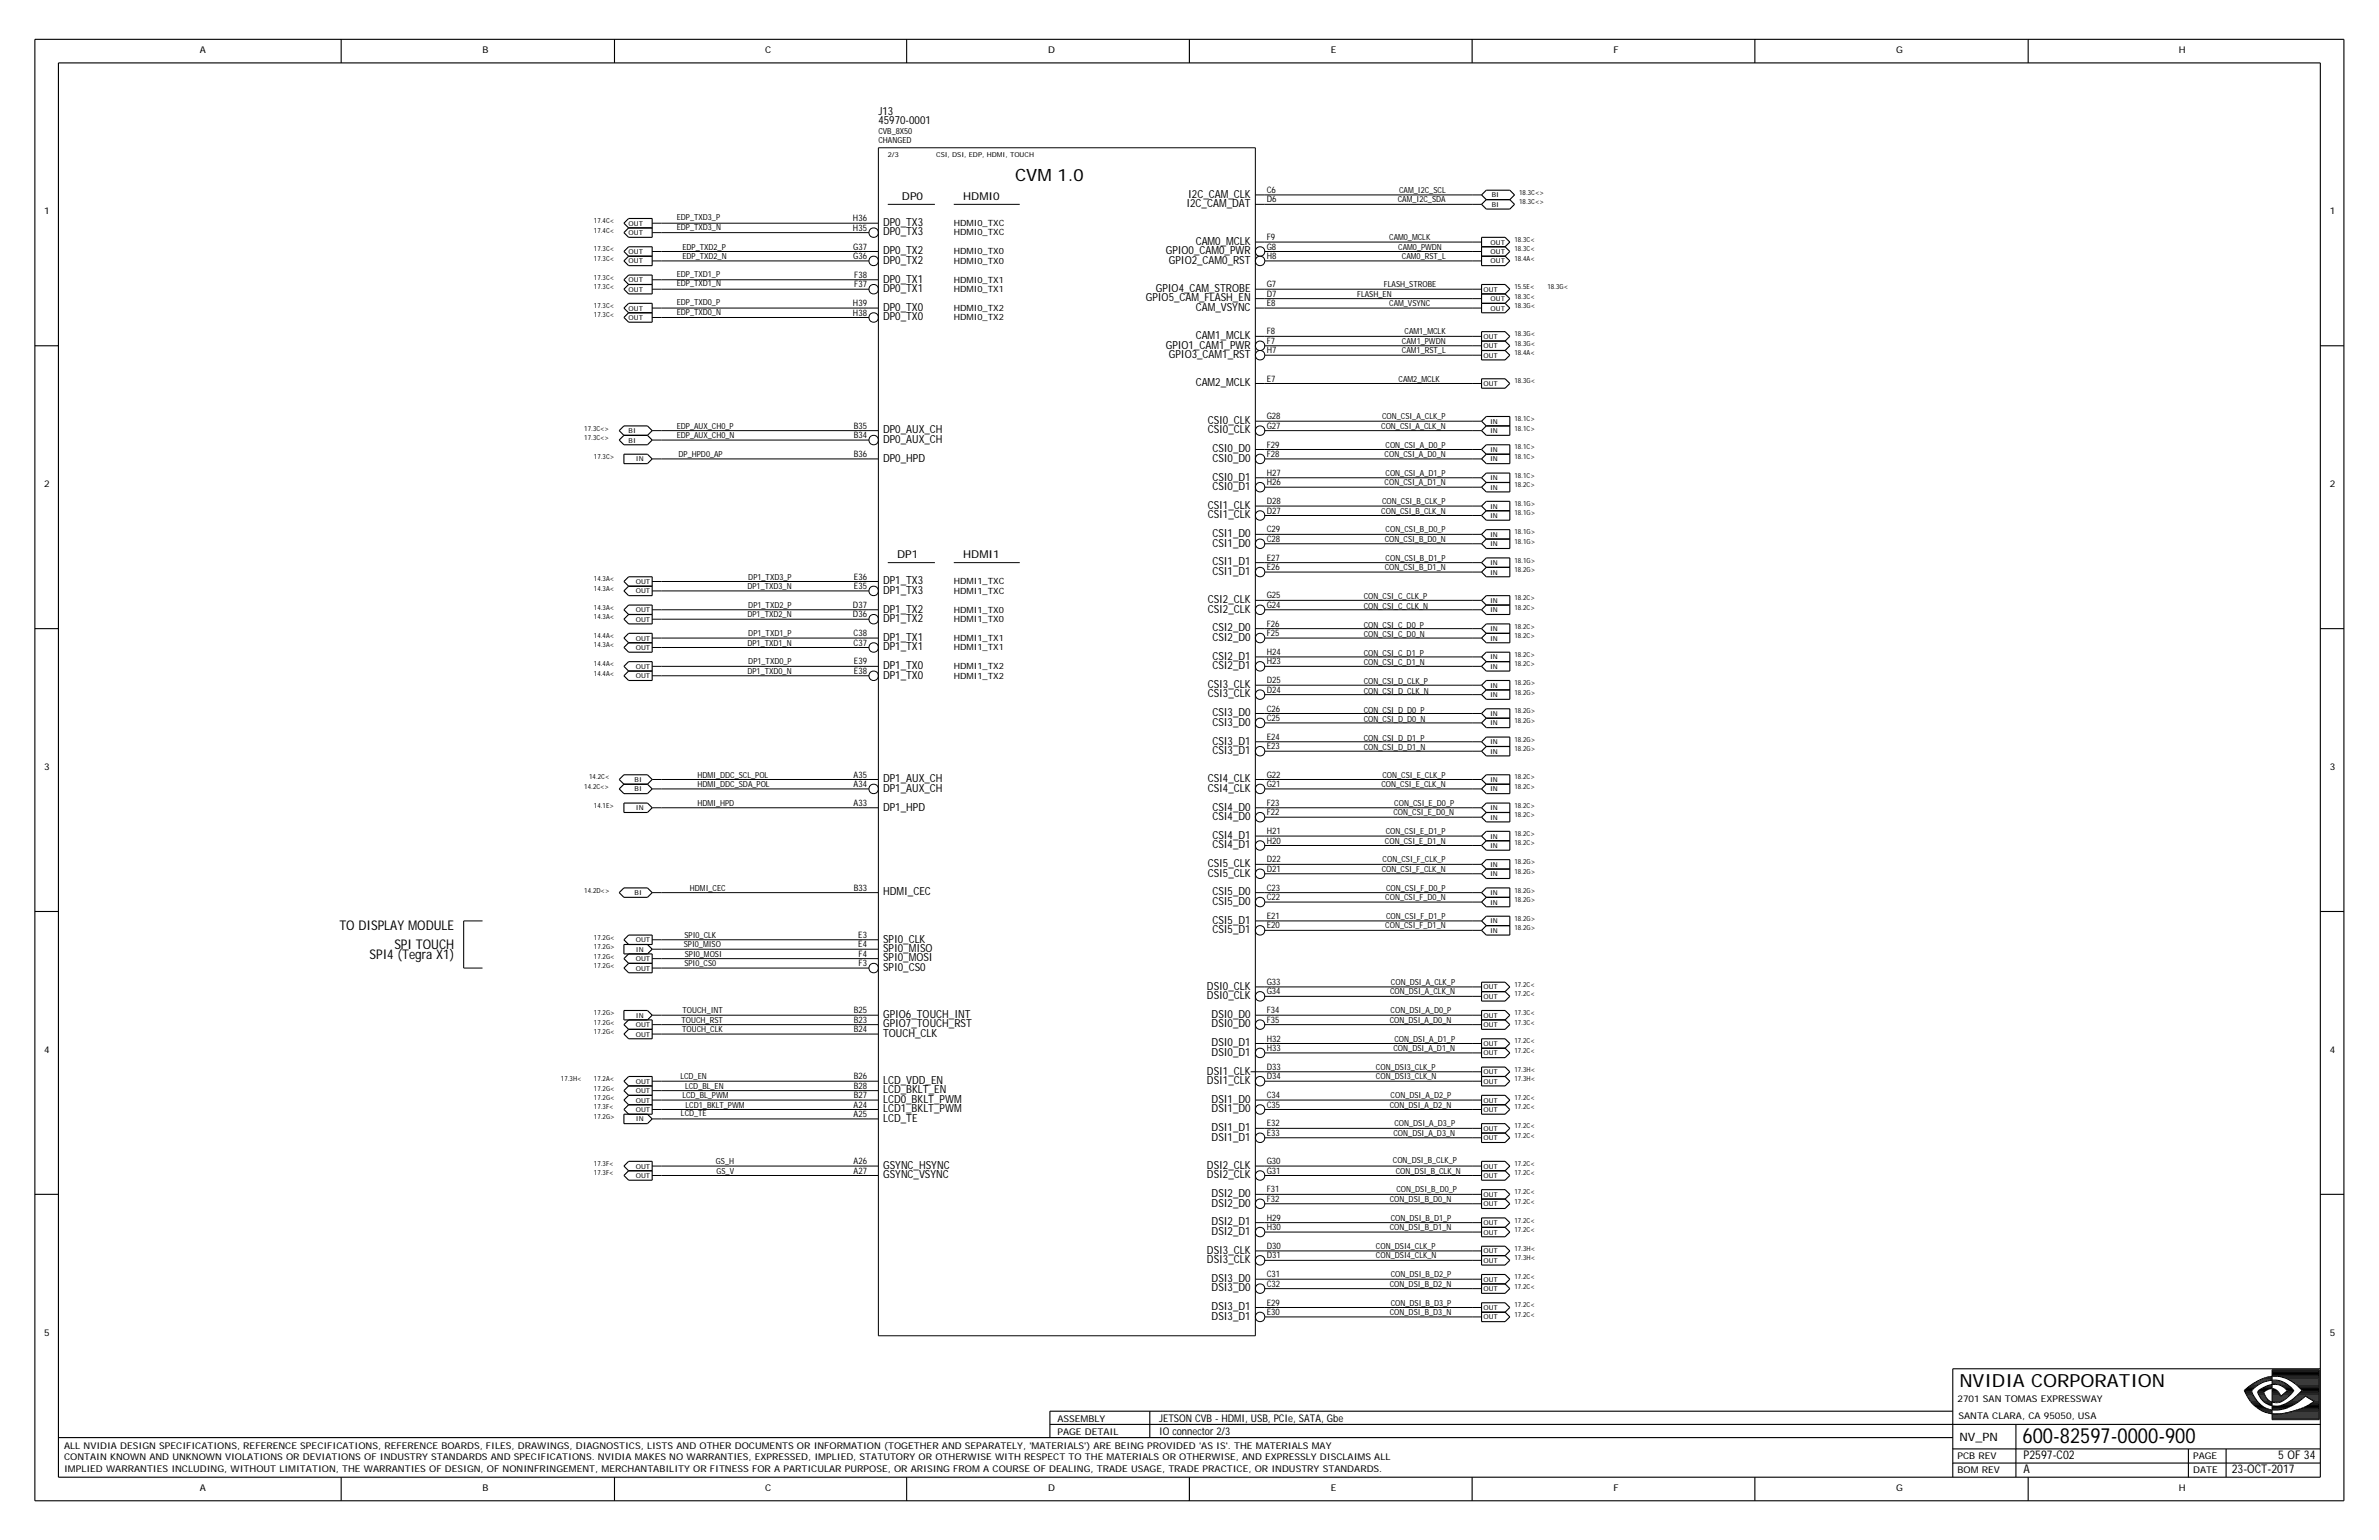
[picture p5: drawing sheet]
<svg xmlns="http://www.w3.org/2000/svg" width="432mm" height="279mm" viewBox="0 0 432 279" stroke-linecap="round" stroke-linejoin="round" font-family="sans-serif">
<defs><g id="words">
<text font-size="3.8" x="367.1" y="261.8">600-82597-0000-900</text>
<text font-size="3.3" x="355.6" y="251.6">NVIDIA CORPORATION</text>
<text font-size="3.1" x="184.2" y="32.8">CVM 1.0</text>
<g font-size="2.4">
<text x="61.6" y="168.8">TO DISPLAY MODULE</text>
<text x="67.1" y="173.9">SPI4 (Tegra X1)</text>
<text x="71.6" y="172.2">SPI TOUCH</text>
</g>
<g font-size="2.2">
<text x="367.3" y="267.3">A</text>
<text x="367.3" y="264.8">P2597-C02</text>
<text x="405.1" y="267.3">23-OCT-2017</text>
<text x="413.5" y="264.8">5 OF 34</text>
</g>
<text font-size="2.1" x="355.6" y="261.5">NV_PN</text>
<g font-size="2">
<text x="159.4" y="22.5">45970-0001</text>
<text x="159.4" y="20.8">J13</text>
<text x="215.7" y="35.9">I2C_CAM_CLK</text>
<text x="160.3" y="41">DP0_TX3</text>
<text x="163.7" y="36.2">DP0</text>
<text x="174.8" y="36.2">HDMI0</text>
<text x="215.4" y="37.6">I2C_CAM_DAT</text>
<text x="160.3" y="42.7">DP0_TX3</text>
<text x="160.3" y="47.9">DP0_TX2</text>
<text x="160.3" y="46.1">DP0_TX2</text>
<text x="211.6" y="46.1">GPIO0_CAM0_PWR</text>
<text x="212.2" y="47.9">GPIO2_CAM0_RST</text>
<text x="217" y="44.4">CAM0_MCLK</text>
<text x="160.3" y="53">DP0_TX1</text>
<text x="160.3" y="51.3">DP0_TX1</text>
<text x="209.8" y="53">GPIO4_CAM_STROBE</text>
<text x="160.3" y="58.1">DP0_TX0</text>
<text x="160.3" y="56.4">DP0_TX0</text>
<text x="208" y="54.7">GPIO5_CAM_FLASH_EN</text>
<text x="217" y="56.4">CAM_VSYNC</text>
<text x="211.6" y="63.2">GPIO1_CAM1_PWR</text>
<text x="212.2" y="65">GPIO3_CAM1_RST</text>
<text x="217" y="61.5">CAM1_MCLK</text>
<text x="217" y="70.1">CAM2_MCLK</text>
<text x="219.2" y="76.9">CSI0_CLK</text>
<text x="160.3" y="83.8">DP0_HPD</text>
<text x="160.3" y="80.4">DP0_AUX_CH</text>
<text x="160.3" y="78.6">DP0_AUX_CH</text>
<text x="219.2" y="78.6">CSI0_CLK</text>
<text x="220" y="83.8">CSI0_D0</text>
<text x="220" y="82.1">CSI0_D0</text>
<text x="220" y="88.9">CSI0_D1</text>
<text x="220" y="87.2">CSI0_D1</text>
<text x="219.2" y="94">CSI1_CLK</text>
<text x="219.2" y="92.3">CSI1_CLK</text>
<text x="162.9" y="101.2">DP1</text>
<text x="174.8" y="101.2">HDMI1</text>
<text x="220" y="99.2">CSI1_D0</text>
<text x="220" y="97.5">CSI1_D0</text>
<text x="160.3" y="107.7">DP1_TX3</text>
<text x="160.3" y="106">DP1_TX3</text>
<text x="220" y="104.3">CSI1_D1</text>
<text x="220" y="102.6">CSI1_D1</text>
<text x="160.3" y="112.9">DP1_TX2</text>
<text x="160.3" y="111.1">DP1_TX2</text>
<text x="219.2" y="111.1">CSI2_CLK</text>
<text x="219.2" y="109.4">CSI2_CLK</text>
<text x="160.3" y="116.3">DP1_TX1</text>
<text x="160.3" y="118">DP1_TX1</text>
<text x="220" y="119.7">CSI2_D1</text>
<text x="220" y="116.3">CSI2_D0</text>
<text x="220" y="114.6">CSI2_D0</text>
<text x="160.3" y="123.1">DP1_TX0</text>
<text x="160.3" y="121.4">DP1_TX0</text>
<text x="219.2" y="124.8">CSI3_CLK</text>
<text x="220" y="121.4">CSI2_D1</text>
<text x="219.2" y="126.5">CSI3_CLK</text>
<text x="220" y="131.7">CSI3_D0</text>
<text x="220" y="130">CSI3_D0</text>
<text x="220" y="136.8">CSI3_D1</text>
<text x="220" y="135.1">CSI3_D1</text>
<text x="160.3" y="143.6">DP1_AUX_CH</text>
<text x="160.3" y="141.9">DP1_AUX_CH</text>
<text x="219.2" y="143.6">CSI4_CLK</text>
<text x="219.2" y="141.9">CSI4_CLK</text>
<text x="160.3" y="147.1">DP1_HPD</text>
<text x="220" y="148.8">CSI4_D0</text>
<text x="220" y="147.1">CSI4_D0</text>
<text x="220" y="153.9">CSI4_D1</text>
<text x="220" y="152.2">CSI4_D1</text>
<text x="219.2" y="159">CSI5_CLK</text>
<text x="219.2" y="157.3">CSI5_CLK</text>
<text x="160.3" y="162.5">HDMI_CEC</text>
<text x="220" y="167.6">CSI5_D1</text>
<text x="220" y="164.2">CSI5_D0</text>
<text x="220" y="162.5">CSI5_D0</text>
<text x="160.3" y="172.7">SPI0_MISO</text>
<text x="160.3" y="171">SPI0_CLK</text>
<text x="220" y="169.3">CSI5_D1</text>
<text x="160.3" y="174.4">SPI0_MOSI</text>
<text x="160.3" y="176.1">SPI0_CS0</text>
<text x="219.1" y="179.6">DSI0_CLK</text>
<text x="160.3" y="184.7">GPIO6_TOUCH_INT</text>
<text x="219.1" y="181.3">DSI0_CLK</text>
<text x="219.9" y="184.7">DSI0_D0</text>
<text x="160.3" y="188.1">TOUCH_CLK</text>
<text x="160.3" y="186.4">GPIO7_TOUCH_RST</text>
<text x="219.9" y="191.5">DSI0_D1</text>
<text x="219.9" y="189.8">DSI0_D1</text>
<text x="219.9" y="186.4">DSI0_D0</text>
<text x="160.3" y="196.7">LCD_VDD_EN</text>
<text x="219.1" y="196.7">DSI1_CLK</text>
<text x="219.1" y="195">DSI1_CLK</text>
<text x="160.3" y="201.8">LCD1_BKLT_PWM</text>
<text x="160.3" y="200.1">LCD0_BKLT_PWM</text>
<text x="160.3" y="203.5">LCD_TE</text>
<text x="160.3" y="198.4">LCD_BKLT_EN</text>
<text x="219.9" y="201.8">DSI1_D0</text>
<text x="219.9" y="200.1">DSI1_D0</text>
<text x="219.9" y="206.9">DSI1_D1</text>
<text x="219.9" y="205.2">DSI1_D1</text>
<text x="160.3" y="213.8">GSYNC_VSYNC</text>
<text x="160.3" y="212.1">GSYNC_HSYNC</text>
<text x="219.1" y="213.8">DSI2_CLK</text>
<text x="219.1" y="212.1">DSI2_CLK</text>
<text x="219.9" y="218.9">DSI2_D0</text>
<text x="219.9" y="217.2">DSI2_D0</text>
<text x="219.1" y="227.5">DSI3_CLK</text>
<text x="219.9" y="224">DSI2_D1</text>
<text x="219.9" y="222.3">DSI2_D1</text>
<text x="219.1" y="229.2">DSI3_CLK</text>
<text x="219.9" y="232.6">DSI3_D0</text>
<text x="219.9" y="239.4">DSI3_D1</text>
<text x="219.9" y="237.7">DSI3_D1</text>
<text x="219.9" y="234.3">DSI3_D0</text>
</g>
<g font-size="1.9">
<text x="210.4" y="257.9">JETSON CVB - HDMI, USB, PCIe, SATA, Gbe</text>
<text x="210.4" y="260.3">IO connector 2/3</text>
</g>
<g font-size="1.7">
<text x="36.3" y="9.7">A</text>
<text x="87.6" y="9.7">B</text>
<text x="138.9" y="9.7">C</text>
<text x="190.2" y="9.7">D</text>
<text x="241.5" y="9.7">E</text>
<text x="292.9" y="9.7">F</text>
<text x="344.2" y="9.7">G</text>
<text x="395.5" y="9.7">H</text>
<text x="8" y="38.8">1</text>
<text x="422.9" y="38.8">1</text>
<text x="8" y="88.4">2</text>
<text x="422.9" y="88.4">2</text>
<text x="8" y="139.7">3</text>
<text x="422.9" y="139.7">3</text>
<text x="8" y="191">4</text>
<text x="422.9" y="191">4</text>
<text x="8" y="242.3">5</text>
<text x="422.9" y="242.3">5</text>
<text x="191.9" y="257.9">ASSEMBLY</text>
<text x="355.3" y="254.3">2701 SAN TOMAS EXPRESSWAY</text>
<text x="355.5" y="257.4">SANTA CLARA, CA 95050, USA</text>
<text x="11.6" y="262.9">ALL NVIDIA DESIGN SPECIFICATIONS, REFERENCE SPECIFICATIONS, REFERENCE BOARDS, FILES, DRAWINGS, DIAGNOSTICS, LISTS AND OTHER DOCUMENTS OR INFORMATION (TOGETHER AND SEPARATELY, 'MATERIALS') ARE BEING PROVIDED 'AS IS'. THE MATERIALS MAY</text>
<text x="191.9" y="260.3">PAGE DETAIL</text>
<text x="11.6" y="264.9">CONTAIN KNOWN AND UNKNOWN VIOLATIONS OR DEVIATIONS OF INDUSTRY STANDARDS AND SPECIFICATIONS. NVIDIA MAKES NO WARRANTIES, EXPRESSED, IMPLIED, STATUTORY OR OTHERWISE WITH RESPECT TO THE MATERIALS OR OTHERWISE, AND EXPRESSLY DISCLAIMS ALL</text>
<text x="11.6" y="267.2">IMPLIED WARRANTIES INCLUDING, WITHOUT LIMITATION, THE WARRANTIES OF DESIGN, OF NONINFRINGEMENT, MERCHANTABILITY OR FITNESS FOR A PARTICULAR PURPOSE, OR ARISING FROM A COURSE OF DEALING, TRADE USAGE, TRADE PRACTICE, OR INDUSTRY STANDARDS.</text>
<text x="355.3" y="267.3">BOM REV</text>
<text x="355.3" y="264.8">PCB REV</text>
<text x="398.1" y="264.8">PAGE</text>
<text x="398.1" y="267.3">DATE</text>
<text x="36.3" y="270.6">A</text>
<text x="87.6" y="270.6">B</text>
<text x="138.9" y="270.6">C</text>
<text x="190.2" y="270.6">D</text>
<text x="241.5" y="270.6">E</text>
<text x="292.9" y="270.6">F</text>
<text x="344.2" y="270.6">G</text>
<text x="395.5" y="270.6">H</text>
</g>
<g font-size="1.6">
<text x="229.9" y="35">C6</text>
<text x="154.8" y="41.9">H35</text>
<text x="154.8" y="40.2">H36</text>
<text x="173.1" y="41">HDMI0_TXC</text>
<text x="229.9" y="36.7">D6</text>
<text x="154.8" y="47">G36</text>
<text x="154.8" y="45.3">G37</text>
<text x="173.1" y="46.1">HDMI0_TX0</text>
<text x="173.1" y="42.7">HDMI0_TXC</text>
<text x="173.1" y="47.9">HDMI0_TX0</text>
<text x="229.9" y="47">H8</text>
<text x="229.9" y="45.3">G8</text>
<text x="229.9" y="43.6">F9</text>
<text x="155" y="52.1">F37</text>
<text x="155" y="50.4">F38</text>
<text x="173.1" y="51.3">HDMI0_TX1</text>
<text x="173.1" y="53">HDMI0_TX1</text>
<text x="229.9" y="53.8">D7</text>
<text x="229.9" y="52.1">G7</text>
<text x="154.8" y="57.3">H38</text>
<text x="154.8" y="55.5">H39</text>
<text x="173.1" y="56.4">HDMI0_TX2</text>
<text x="173.1" y="58.1">HDMI0_TX2</text>
<text x="229.9" y="55.5">E8</text>
<text x="229.9" y="64.1">H7</text>
<text x="229.9" y="62.4">F7</text>
<text x="229.9" y="60.7">F8</text>
<text x="229.9" y="69.2">E7</text>
<text x="154.9" y="77.8">B35</text>
<text x="229.9" y="77.8">G27</text>
<text x="229.9" y="76.1">G28</text>
<text x="154.9" y="82.9">B36</text>
<text x="154.9" y="79.5">B34</text>
<text x="229.9" y="82.9">F28</text>
<text x="229.9" y="81.2">F29</text>
<text x="229.9" y="88.1">H26</text>
<text x="229.9" y="86.3">H27</text>
<text x="229.9" y="93.2">D27</text>
<text x="229.9" y="91.5">D28</text>
<text x="229.9" y="101.7">E27</text>
<text x="229.9" y="98.3">C28</text>
<text x="229.9" y="96.6">C29</text>
<text x="155" y="106.9">E35</text>
<text x="155" y="105.2">E36</text>
<text x="173.1" y="106">HDMI1_TXC</text>
<text x="173.1" y="107.7">HDMI1_TXC</text>
<text x="229.9" y="103.4">E26</text>
<text x="154.8" y="112">D36</text>
<text x="154.8" y="110.3">D37</text>
<text x="173.1" y="111.1">HDMI1_TX0</text>
<text x="173.1" y="112.9">HDMI1_TX0</text>
<text x="229.9" y="113.7">F26</text>
<text x="229.9" y="110.3">G24</text>
<text x="229.9" y="108.6">G25</text>
<text x="154.9" y="117.1">C37</text>
<text x="154.9" y="115.4">C38</text>
<text x="173.1" y="116.3">HDMI1_TX1</text>
<text x="173.1" y="118">HDMI1_TX1</text>
<text x="229.9" y="118.8">H24</text>
<text x="229.9" y="115.4">F25</text>
<text x="155" y="122.3">E38</text>
<text x="155" y="120.6">E39</text>
<text x="173.1" y="123.1">HDMI1_TX2</text>
<text x="173.1" y="121.4">HDMI1_TX2</text>
<text x="229.9" y="125.7">D24</text>
<text x="229.9" y="124">D25</text>
<text x="229.9" y="120.6">H23</text>
<text x="229.9" y="130.8">C25</text>
<text x="229.9" y="129.1">C26</text>
<text x="229.9" y="135.9">E23</text>
<text x="229.9" y="134.2">E24</text>
<text x="154.9" y="142.8">A34</text>
<text x="154.9" y="141.1">A35</text>
<text x="229.9" y="142.8">G21</text>
<text x="229.9" y="141.1">G22</text>
<text x="154.9" y="146.2">A33</text>
<text x="229.9" y="147.9">F22</text>
<text x="229.9" y="146.2">F23</text>
<text x="229.9" y="153.1">H20</text>
<text x="229.9" y="151.3">H21</text>
<text x="154.9" y="161.6">B33</text>
<text x="229.9" y="161.6">C23</text>
<text x="229.9" y="158.2">D21</text>
<text x="229.9" y="156.5">D22</text>
<text x="229.9" y="166.7">E21</text>
<text x="229.9" y="163.3">C22</text>
<text x="155.8" y="171.9">E4</text>
<text x="155.8" y="170.2">E3</text>
<text x="155.8" y="173.6">F4</text>
<text x="229.9" y="168.4">E20</text>
<text x="155.8" y="175.3">F3</text>
<text x="229.9" y="178.7">G33</text>
<text x="154.9" y="185.6">B23</text>
<text x="154.9" y="183.8">B25</text>
<text x="229.9" y="185.6">F35</text>
<text x="229.9" y="183.8">F34</text>
<text x="229.9" y="180.4">G34</text>
<text x="154.9" y="187.3">B24</text>
<text x="229.9" y="190.7">H33</text>
<text x="229.9" y="189">H32</text>
<text x="154.9" y="195.8">B26</text>
<text x="154.9" y="197.5">B28</text>
<text x="229.9" y="195.8">D34</text>
<text x="229.9" y="194.1">D33</text>
<text x="154.9" y="202.7">A25</text>
<text x="154.9" y="201">A24</text>
<text x="154.9" y="199.2">B27</text>
<text x="229.9" y="201">C35</text>
<text x="229.9" y="199.2">C34</text>
<text x="229.9" y="206.1">E33</text>
<text x="229.9" y="204.4">E32</text>
<text x="154.9" y="212.9">A27</text>
<text x="154.9" y="211.2">A26</text>
<text x="229.9" y="212.9">G31</text>
<text x="229.9" y="211.2">G30</text>
<text x="229.9" y="221.5">H29</text>
<text x="229.9" y="218.1">F32</text>
<text x="229.9" y="216.3">F31</text>
<text x="229.9" y="226.6">D30</text>
<text x="229.9" y="223.2">H30</text>
<text x="229.9" y="233.5">C32</text>
<text x="229.9" y="231.7">C31</text>
<text x="229.9" y="228.3">D31</text>
<text x="229.9" y="238.6">E30</text>
<text x="229.9" y="236.9">E29</text>
</g>
<g font-size="1.5">
<text x="159.4" y="26">CHANGED</text>
<text x="159.4" y="24.2">CVB_8X50</text>
<text x="254" y="35">CAM_I2C_SCL</text>
<text x="122.8" y="41.7">EDP_TXD3_N</text>
<text x="122.8" y="40">EDP_TXD3_P</text>
<text x="253.7" y="36.7">CAM_I2C_SDA</text>
<text x="123.8" y="47">EDP_TXD2_N</text>
<text x="123.8" y="45.3">EDP_TXD2_P</text>
<text x="252.1" y="43.6">CAM0_MCLK</text>
<text x="253.8" y="45.3">CAM0_PWDN</text>
<text x="254.5" y="47">CAM0_RST_L</text>
<text x="122.8" y="52">EDP_TXD1_N</text>
<text x="122.8" y="50.2">EDP_TXD1_P</text>
<text x="246.3" y="53.8">FLASH_EN</text>
<text x="251.2" y="52.1">FLASH_STROBE</text>
<text x="122.8" y="57.1">EDP_TXD0_N</text>
<text x="122.8" y="55.4">EDP_TXD0_P</text>
<text x="252.1" y="55.5">CAM_VSYNC</text>
<text x="254.5" y="64.1">CAM1_RST_L</text>
<text x="254.5" y="62.4">CAM1_PWDN</text>
<text x="254.9" y="60.7">CAM1_MCLK</text>
<text x="253.9" y="69.2">CAM2_MCLK</text>
<text x="122.8" y="77.8">EDP_AUX_CH0_P</text>
<text x="250.7" y="77.8">CON_CSI_A_CLK_N</text>
<text x="250.9" y="76.1">CON_CSI_A_CLK_P</text>
<text x="122.8" y="79.5">EDP_AUX_CH0_N</text>
<text x="123.2" y="82.9">DP_HPD0_AP</text>
<text x="251.3" y="82.9">CON_CSI_A_D0_N</text>
<text x="251.5" y="81.2">CON_CSI_A_D0_P</text>
<text x="251.3" y="88.1">CON_CSI_A_D1_N</text>
<text x="251.5" y="86.3">CON_CSI_A_D1_P</text>
<text x="250.7" y="93.2">CON_CSI_B_CLK_N</text>
<text x="250.9" y="91.5">CON_CSI_B_CLK_P</text>
<text x="251.3" y="98.3">CON_CSI_B_D0_N</text>
<text x="251.5" y="101.7">CON_CSI_B_D1_P</text>
<text x="251.5" y="96.6">CON_CSI_B_D0_P</text>
<text x="135.7" y="106.9">DP1_TXD3_N</text>
<text x="135.8" y="105.2">DP1_TXD3_P</text>
<text x="251.3" y="103.4">CON_CSI_B_D1_N</text>
<text x="135.7" y="112">DP1_TXD2_N</text>
<text x="135.8" y="110.3">DP1_TXD2_P</text>
<text x="247.5" y="113.9">CON_CSI_C_D0_P</text>
<text x="247.5" y="110.5">CON_CSI_C_CLK_N</text>
<text x="247.5" y="108.7">CON_CSI_C_CLK_P</text>
<text x="135.7" y="117.1">DP1_TXD1_N</text>
<text x="135.8" y="115.4">DP1_TXD1_P</text>
<text x="247.5" y="119">CON_CSI_C_D1_P</text>
<text x="247.5" y="115.6">CON_CSI_C_D0_N</text>
<text x="135.7" y="122.3">DP1_TXD0_N</text>
<text x="135.8" y="120.6">DP1_TXD0_P</text>
<text x="247.5" y="125.9">CON_CSI_D_CLK_N</text>
<text x="247.5" y="124.1">CON_CSI_D_CLK_P</text>
<text x="247.5" y="120.7">CON_CSI_C_D1_N</text>
<text x="247.5" y="131">CON_CSI_D_D0_N</text>
<text x="247.5" y="129.3">CON_CSI_D_D0_P</text>
<text x="247.5" y="136.1">CON_CSI_D_D1_N</text>
<text x="247.5" y="134.4">CON_CSI_D_D1_P</text>
<text x="126.6" y="142.8">HDMI_DDC_SDA_POL</text>
<text x="126.6" y="141.1">HDMI_DDC_SCL_POL</text>
<text x="250.7" y="142.8">CON_CSI_E_CLK_N</text>
<text x="250.9" y="141.1">CON_CSI_E_CLK_P</text>
<text x="126.6" y="146.2">HDMI_HPD</text>
<text x="252.9" y="147.9">CON_CSI_E_D0_N</text>
<text x="253.1" y="146.2">CON_CSI_E_D0_P</text>
<text x="251.4" y="153.1">CON_CSI_E_D1_N</text>
<text x="251.5" y="151.3">CON_CSI_E_D1_P</text>
<text x="125.2" y="161.6">HDMI_CEC</text>
<text x="250.8" y="158.2">CON_CSI_F_CLK_N</text>
<text x="251" y="156.5">CON_CSI_F_CLK_P</text>
<text x="251.6" y="161.6">CON_CSI_F_D0_P</text>
<text x="251.4" y="163.3">CON_CSI_F_D0_N</text>
<text x="251.6" y="166.7">CON_CSI_F_D1_P</text>
<text x="124.1" y="171.9">SPI0_MISO</text>
<text x="124.2" y="170.2">SPI0_CLK</text>
<text x="124.3" y="173.6">SPI0_MOSI</text>
<text x="251.4" y="168.4">CON_CSI_F_D1_N</text>
<text x="124.2" y="175.3">SPI0_CS0</text>
<text x="252.5" y="178.7">CON_DSI_A_CLK_P</text>
<text x="123.7" y="185.6">TOUCH_RST</text>
<text x="123.9" y="183.8">TOUCH_INT</text>
<text x="252.2" y="185.6">CON_DSI_A_D0_N</text>
<text x="252.3" y="180.4">CON_DSI_A_CLK_N</text>
<text x="252.4" y="183.8">CON_DSI_A_D0_P</text>
<text x="123.8" y="187.3">TOUCH_CLK</text>
<text x="252.9" y="190.7">CON_DSI_A_D1_N</text>
<text x="253.1" y="189">CON_DSI_A_D1_P</text>
<text x="123.5" y="195.8">LCD_EN</text>
<text x="124.4" y="197.5">LCD_BL_EN</text>
<text x="249.7" y="195.8">CON_DSI3_CLK_N</text>
<text x="249.7" y="194.1">CON_DSI3_CLK_P</text>
<text x="123.6" y="202.5">LCD_TE</text>
<text x="123.9" y="199.2">LCD_BL_PWM</text>
<text x="124.4" y="201">LCD1_BKLT_PWM</text>
<text x="252.2" y="201">CON_DSI_A_D2_N</text>
<text x="252.4" y="199.2">CON_DSI_A_D2_P</text>
<text x="252.9" y="206.1">CON_DSI_A_D3_N</text>
<text x="253.1" y="204.4">CON_DSI_A_D3_P</text>
<text x="129.9" y="211.2">GS_H</text>
<text x="130" y="212.9">GS_V</text>
<text x="252.8" y="211">CON_DSI_B_CLK_P</text>
<text x="253.3" y="212.9">CON_DSI_B_CLK_N</text>
<text x="252.3" y="218.1">CON_DSI_B_D0_N</text>
<text x="252.4" y="221.5">CON_DSI_B_D1_P</text>
<text x="253.4" y="216.2">CON_DSI_B_D0_P</text>
<text x="249.7" y="226.6">CON_DSI4_CLK_P</text>
<text x="252.3" y="223.2">CON_DSI_B_D1_N</text>
<text x="249.7" y="228.3">CON_DSI4_CLK_N</text>
<text x="252.3" y="233.5">CON_DSI_B_D2_N</text>
<text x="252.4" y="231.7">CON_DSI_B_D2_P</text>
<text x="252.3" y="238.6">CON_DSI_B_D3_N</text>
<text x="252.4" y="236.9">CON_DSI_B_D3_P</text>
</g>
<g font-size="1.3">
<text x="275.8" y="35.4">18.3C&lt;&gt;</text>
<text x="107.8" y="40.5">17.4C&lt;</text>
<text x="275.8" y="37.1">18.3C&lt;&gt;</text>
<text x="107.8" y="42.2">17.4C&lt;</text>
<text x="107.8" y="47.3">17.3C&lt;</text>
<text x="107.8" y="45.6">17.3C&lt;</text>
<text x="274.9" y="47.3">18.4A&lt;</text>
<text x="274.9" y="45.6">18.3C&lt;</text>
<text x="274.9" y="43.9">18.3C&lt;</text>
<text x="107.8" y="52.5">17.3C&lt;</text>
<text x="107.8" y="50.8">17.3C&lt;</text>
<text x="274.9" y="52.5">15.5E&lt;</text>
<text x="280.9" y="52.5">18.3G&lt;</text>
<text x="107.8" y="57.6">17.3C&lt;</text>
<text x="107.8" y="55.9">17.3C&lt;</text>
<text x="274.9" y="54.2">18.3C&lt;</text>
<text x="274.9" y="55.9">18.3G&lt;</text>
<text x="274.9" y="64.4">18.4A&lt;</text>
<text x="274.9" y="62.7">18.3G&lt;</text>
<text x="274.9" y="61">18.3G&lt;</text>
<text x="274.9" y="69.6">18.3G&lt;</text>
<text x="274.9" y="76.4">18.1C&gt;</text>
<text x="106.1" y="79.8">17.3C&lt;&gt;</text>
<text x="106.1" y="78.1">17.3C&lt;&gt;</text>
<text x="107.8" y="83.3">17.3C&gt;</text>
<text x="274.9" y="83.3">18.1C&gt;</text>
<text x="274.9" y="81.6">18.1C&gt;</text>
<text x="274.9" y="78.1">18.1C&gt;</text>
<text x="274.9" y="88.4">18.2C&gt;</text>
<text x="274.9" y="86.7">18.1C&gt;</text>
<text x="274.9" y="93.5">18.1G&gt;</text>
<text x="274.9" y="91.8">18.1G&gt;</text>
<text x="274.9" y="98.7">18.1G&gt;</text>
<text x="274.9" y="96.9">18.1G&gt;</text>
<text x="107.8" y="107.2">14.3A&lt;</text>
<text x="107.8" y="105.5">14.3A&lt;</text>
<text x="274.9" y="103.8">18.2G&gt;</text>
<text x="274.9" y="102.1">18.1G&gt;</text>
<text x="107.8" y="112.3">14.3A&lt;</text>
<text x="107.8" y="110.6">14.3A&lt;</text>
<text x="274.9" y="110.6">18.2C&gt;</text>
<text x="274.9" y="108.9">18.2C&gt;</text>
<text x="107.8" y="115.8">14.4A&lt;</text>
<text x="107.8" y="117.5">14.3A&lt;</text>
<text x="274.9" y="119.2">18.2C&gt;</text>
<text x="274.9" y="115.8">18.2C&gt;</text>
<text x="274.9" y="114.1">18.2C&gt;</text>
<text x="107.8" y="122.6">14.4A&lt;</text>
<text x="107.8" y="120.9">14.4A&lt;</text>
<text x="274.9" y="124.3">18.2G&gt;</text>
<text x="274.9" y="120.9">18.2C&gt;</text>
<text x="274.9" y="131.2">18.2G&gt;</text>
<text x="274.9" y="129.4">18.2G&gt;</text>
<text x="274.9" y="126">18.2G&gt;</text>
<text x="274.9" y="136.3">18.2G&gt;</text>
<text x="274.9" y="134.6">18.2G&gt;</text>
<text x="106.1" y="143.1">14.2C&lt;&gt;</text>
<text x="106.9" y="141.4">14.2C&lt;</text>
<text x="274.9" y="143.1">18.2C&gt;</text>
<text x="274.9" y="141.4">18.2C&gt;</text>
<text x="107.8" y="146.6">14.1E&gt;</text>
<text x="274.9" y="148.3">18.2C&gt;</text>
<text x="274.9" y="146.6">18.2C&gt;</text>
<text x="274.9" y="153.4">18.2C&gt;</text>
<text x="274.9" y="151.7">18.2C&gt;</text>
<text x="106.1" y="161.9">14.2D&lt;&gt;</text>
<text x="274.9" y="161.9">18.2G&gt;</text>
<text x="274.9" y="158.5">18.2G&gt;</text>
<text x="274.9" y="156.8">18.2G&gt;</text>
<text x="274.9" y="167.1">18.2G&gt;</text>
<text x="274.9" y="163.7">18.2G&gt;</text>
<text x="107.8" y="173.9">17.2G&lt;</text>
<text x="107.8" y="172.2">17.2G&gt;</text>
<text x="107.8" y="170.5">17.2G&lt;</text>
<text x="274.9" y="168.8">18.2G&gt;</text>
<text x="107.8" y="175.6">17.2G&lt;</text>
<text x="274.9" y="179.1">17.2C&lt;</text>
<text x="107.8" y="185.9">17.2G&lt;</text>
<text x="107.8" y="184.2">17.2G&gt;</text>
<text x="274.9" y="185.9">17.3C&lt;</text>
<text x="274.9" y="184.2">17.3C&lt;</text>
<text x="274.9" y="180.8">17.2C&lt;</text>
<text x="107.8" y="187.6">17.2G&lt;</text>
<text x="274.9" y="191">17.2C&lt;</text>
<text x="274.9" y="189.3">17.2C&lt;</text>
<text x="101.8" y="196.2">17.3H&lt;</text>
<text x="107.8" y="196.2">17.2A&lt;</text>
<text x="107.8" y="197.9">17.2G&lt;</text>
<text x="274.9" y="196.2">17.3H&lt;</text>
<text x="274.9" y="194.5">17.3H&lt;</text>
<text x="107.8" y="201.3">17.3F&lt;</text>
<text x="107.8" y="199.6">17.2G&lt;</text>
<text x="107.8" y="203">17.2G&gt;</text>
<text x="274.9" y="201.3">17.2C&lt;</text>
<text x="274.9" y="199.6">17.2C&lt;</text>
<text x="274.9" y="206.4">17.2C&lt;</text>
<text x="274.9" y="204.7">17.2C&lt;</text>
<text x="107.8" y="213.3">17.3F&lt;</text>
<text x="107.8" y="211.6">17.3F&lt;</text>
<text x="274.9" y="213.3">17.2C&lt;</text>
<text x="274.9" y="211.6">17.2C&lt;</text>
<text x="274.9" y="221.8">17.2C&lt;</text>
<text x="274.9" y="218.4">17.2C&lt;</text>
<text x="274.9" y="216.7">17.2C&lt;</text>
<text x="274.9" y="227">17.3H&lt;</text>
<text x="274.9" y="223.5">17.2C&lt;</text>
<text x="274.9" y="233.8">17.2C&lt;</text>
<text x="274.9" y="232.1">17.2C&lt;</text>
<text x="274.9" y="228.7">17.3H&lt;</text>
<text x="274.9" y="238.9">17.2C&lt;</text>
<text x="274.9" y="237.2">17.2C&lt;</text>
</g>
<g font-size="1.2">
<text x="161.1" y="28.5">2/3</text>
<text x="169.9" y="28.5">CSI, DSI, EDP, HDMI, TOUCH</text>
<text x="270.8" y="35.8">BI</text>
<text x="114.1" y="40.9">OUT</text>
<text x="270.8" y="37.5">BI</text>
<text x="114.1" y="47.8">OUT</text>
<text x="114.1" y="46.1">OUT</text>
<text x="114.1" y="42.7">OUT</text>
<text x="270.5" y="47.8">OUT</text>
<text x="270.5" y="46.1">OUT</text>
<text x="270.5" y="44.4">OUT</text>
<text x="114.1" y="52.9">OUT</text>
<text x="114.1" y="51.2">OUT</text>
<text x="269.3" y="52.9">OUT</text>
<text x="114.1" y="58">OUT</text>
<text x="114.1" y="56.3">OUT</text>
<text x="270.5" y="56.3">OUT</text>
<text x="270.5" y="54.6">OUT</text>
<text x="269.3" y="61.5">OUT</text>
<text x="269.3" y="64.9">OUT</text>
<text x="269.3" y="63.2">OUT</text>
<text x="269.3" y="70">OUT</text>
<text x="270.4" y="76.9">IN</text>
<text x="114.1" y="80.3">BI</text>
<text x="114.1" y="78.6">BI</text>
<text x="115.4" y="83.7">IN</text>
<text x="270.4" y="82">IN</text>
<text x="270.4" y="83.7">IN</text>
<text x="270.4" y="78.6">IN</text>
<text x="270.4" y="87.1">IN</text>
<text x="270.4" y="88.8">IN</text>
<text x="270.4" y="92.3">IN</text>
<text x="270.4" y="94">IN</text>
<text x="270.4" y="97.4">IN</text>
<text x="270.4" y="99.1">IN</text>
<text x="115.4" y="105.9">OUT</text>
<text x="115.4" y="107.7">OUT</text>
<text x="270.4" y="102.5">IN</text>
<text x="270.4" y="104.2">IN</text>
<text x="115.4" y="112.8">OUT</text>
<text x="115.4" y="111.1">OUT</text>
<text x="270.4" y="111.1">IN</text>
<text x="270.4" y="109.4">IN</text>
<text x="115.4" y="117.9">OUT</text>
<text x="115.4" y="116.2">OUT</text>
<text x="270.4" y="119.6">IN</text>
<text x="270.4" y="116.2">IN</text>
<text x="270.4" y="114.5">IN</text>
<text x="115.4" y="123.1">OUT</text>
<text x="115.4" y="121.3">OUT</text>
<text x="270.4" y="124.8">IN</text>
<text x="270.4" y="121.3">IN</text>
<text x="270.4" y="131.6">IN</text>
<text x="270.4" y="129.9">IN</text>
<text x="270.4" y="126.5">IN</text>
<text x="270.4" y="136.7">IN</text>
<text x="270.4" y="135">IN</text>
<text x="115.2" y="143.6">BI</text>
<text x="115.2" y="141.9">BI</text>
<text x="270.4" y="143.6">IN</text>
<text x="270.4" y="141.9">IN</text>
<text x="115.4" y="147">IN</text>
<text x="270.4" y="148.7">IN</text>
<text x="270.4" y="147">IN</text>
<text x="270.4" y="152.1">IN</text>
<text x="270.4" y="153.8">IN</text>
<text x="270.4" y="157.3">IN</text>
<text x="270.4" y="159">IN</text>
<text x="115.2" y="162.4">BI</text>
<text x="270.4" y="167.5">IN</text>
<text x="270.4" y="162.4">IN</text>
<text x="270.4" y="164.1">IN</text>
<text x="115.4" y="170.9">OUT</text>
<text x="115.4" y="172.7">IN</text>
<text x="270.4" y="169.2">IN</text>
<text x="115.4" y="176.1">OUT</text>
<text x="115.4" y="174.4">OUT</text>
<text x="269.3" y="179.5">OUT</text>
<text x="115.4" y="184.6">IN</text>
<text x="269.3" y="184.6">OUT</text>
<text x="269.3" y="181.2">OUT</text>
<text x="115.4" y="186.3">OUT</text>
<text x="115.4" y="188.1">OUT</text>
<text x="269.3" y="191.5">OUT</text>
<text x="269.3" y="189.8">OUT</text>
<text x="269.3" y="186.3">OUT</text>
<text x="115.4" y="196.6">OUT</text>
<text x="269.3" y="196.6">OUT</text>
<text x="269.3" y="194.9">OUT</text>
<text x="115.4" y="198.3">OUT</text>
<text x="115.4" y="201.7">OUT</text>
<text x="115.4" y="200">OUT</text>
<text x="115.4" y="203.4">IN</text>
<text x="269.3" y="201.7">OUT</text>
<text x="269.3" y="200">OUT</text>
<text x="269.3" y="206.9">OUT</text>
<text x="269.3" y="205.2">OUT</text>
<text x="115.4" y="213.7">OUT</text>
<text x="115.4" y="212">OUT</text>
<text x="269.3" y="213.7">OUT</text>
<text x="269.3" y="212">OUT</text>
<text x="269.3" y="218.8">OUT</text>
<text x="269.3" y="217.1">OUT</text>
<text x="269.3" y="224">OUT</text>
<text x="269.3" y="222.3">OUT</text>
<text x="269.3" y="227.4">OUT</text>
<text x="269.3" y="229.1">OUT</text>
<text x="269.3" y="232.5">OUT</text>
<text x="269.3" y="234.2">OUT</text>
<text x="269.3" y="239.4">OUT</text>
<text x="269.3" y="237.7">OUT</text>
</g>
</g></defs>
<g fill="none" stroke="#000" stroke-width=".18">
<path d="M159.4 26.8h68.5zM159.4 26.8v215.5zM161.1 37.1h8.6zM173.1 37.1h12zM227.9 37.1h1.7zM227.9 35.4h1.7zM227.9 26.8v215.5zM229.6 35.4h37.6zM229.6 37.1h37.6zM267.2 35.4h1.7zM267.2 37.1h1.7zM118.4 40.5h1.7z"/>
<path d="M118.4 57.6h1.7zM118.4 55.9h1.7zM118.4 52.5h1.7zM118.4 50.8h1.7zM118.4 47.3h1.7zM118.4 45.6h1.7zM118.4 42.2h1.7zM120.1 55.9h37.6zM120.1 47.3h37.6zM120.1 40.5h37.6zM120.1 57.6h37.6zM120.1 50.8h37.6z"/>
<path d="M120.1 52.5h37.6zM120.1 45.6h37.6zM120.1 42.2h37.6zM157.7 40.5h1.7zM157.7 45.6h1.7zM157.7 50.8h1.7zM157.7 55.9h1.7zM227.9 43.9h1.7zM227.9 54.2h1.7zM227.9 52.5h1.7zM227.9 55.9h1.7zM229.6 55.9h37.6z"/>
<path d="M229.6 43.9h37.6zM229.6 45.6h37.6zM229.6 47.3h37.6zM229.6 52.5h37.6zM229.6 54.2h37.6zM267.2 47.3h1.7zM267.2 45.6h1.7zM267.2 55.9h1.7zM267.2 54.2h1.7zM267.2 52.5h1.7zM267.2 43.9h1.7zM118.4 79.8h1.7z"/>
<path d="M118.4 78.1h1.7zM120.1 78.1h37.6zM120.1 79.8h37.6zM157.7 78.1h1.7zM227.9 61h1.7zM227.9 69.6h1.7zM227.9 76.4h1.7zM229.6 61h37.6zM229.6 69.6h37.6zM229.6 76.4h37.6zM229.6 78.1h37.6zM229.6 62.7h37.6z"/>
<path d="M229.6 64.4h37.6zM267.2 61h1.7zM267.2 76.4h1.7zM267.2 78.1h1.7zM267.2 64.4h1.7zM267.2 62.7h1.7zM267.2 69.6h1.7zM118.4 83.3h1.7zM120.1 83.3h37.6zM157.7 83.3h1.7zM227.9 81.6h1.7zM227.9 86.7h1.7z"/>
<path d="M227.9 91.8h1.7zM227.9 96.9h1.7zM229.6 81.6h37.6zM229.6 83.3h37.6zM229.6 86.7h37.6zM229.6 88.4h37.6zM229.6 91.8h37.6zM229.6 93.5h37.6zM229.6 96.9h37.6zM229.6 98.7h37.6zM267.2 81.6h1.7zM267.2 83.3h1.7z"/>
<path d="M267.2 86.7h1.7zM267.2 88.4h1.7zM267.2 91.8h1.7zM267.2 93.5h1.7zM267.2 96.9h1.7zM267.2 98.7h1.7zM118.4 105.5h1.7zM118.4 117.5h1.7zM118.4 115.8h1.7zM118.4 112.3h1.7zM118.4 110.6h1.7zM118.4 107.2h1.7z"/>
<path d="M120.1 117.5h37.6zM120.1 115.8h37.6zM120.1 110.6h37.6zM120.1 112.3h37.6zM120.1 105.5h37.6zM120.1 107.2h37.6zM157.7 105.5h1.7zM157.7 110.6h1.7zM157.7 115.8h1.7zM161.1 102.1h8.6zM173.1 102.1h12zM227.9 102.1h1.7z"/>
<path d="M227.9 108.9h1.7zM227.9 114.1h1.7zM227.9 119.2h1.7zM229.6 102.1h37.6zM229.6 103.8h37.6zM229.6 108.9h37.6zM229.6 110.6h37.6zM229.6 114.1h37.6zM229.6 115.8h37.6zM229.6 119.2h37.6zM267.2 119.2h1.7zM267.2 115.8h1.7z"/>
<path d="M267.2 114.1h1.7zM267.2 110.6h1.7zM267.2 108.9h1.7zM267.2 102.1h1.7zM267.2 103.8h1.7zM118.4 122.6h1.7zM118.4 120.9h1.7zM120.1 120.9h37.6zM120.1 122.6h37.6zM157.7 120.9h1.7zM227.9 124.3h1.7zM227.9 129.4h1.7z"/>
<path d="M227.9 134.6h1.7zM229.6 120.9h37.6zM229.6 124.3h37.6zM229.6 126h37.6zM229.6 129.4h37.6zM229.6 131.2h37.6zM229.6 134.6h37.6zM229.6 136.3h37.6zM267.2 136.3h1.7zM267.2 134.6h1.7zM267.2 131.2h1.7zM267.2 129.4h1.7z"/>
<path d="M267.2 126h1.7zM267.2 124.3h1.7zM267.2 120.9h1.7zM118.4 146.6h1.7zM118.4 143.1h1.7zM118.4 141.4h1.7zM120.1 141.4h37.6zM120.1 143.1h37.6zM120.1 146.6h37.6zM157.7 141.4h1.7zM157.7 146.6h1.7zM227.9 141.4h1.7z"/>
<path d="M227.9 146.6h1.7zM227.9 151.7h1.7zM227.9 156.8h1.7zM229.6 141.4h37.6zM229.6 143.1h37.6zM229.6 146.6h37.6zM229.6 148.3h37.6zM229.6 151.7h37.6zM229.6 153.4h37.6zM229.6 156.8h37.6zM229.6 158.5h37.6zM267.2 148.3h1.7z"/>
<path d="M267.2 156.8h1.7zM267.2 158.5h1.7zM267.2 151.7h1.7zM267.2 153.4h1.7zM267.2 143.1h1.7zM267.2 141.4h1.7zM267.2 146.6h1.7zM84.2 167.1h3.4zM84.2 167.1v8.5zM84.2 175.6h3.4zM118.4 161.9h1.7zM118.4 175.6h1.7z"/>
<path d="M118.4 173.9h1.7zM118.4 172.2h1.7zM118.4 170.5h1.7zM120.1 161.9h37.6zM120.1 170.5h37.6zM120.1 175.6h37.6zM120.1 172.2h37.6zM120.1 173.9h37.6zM157.7 161.9h1.7zM157.7 173.9h1.7zM157.7 172.2h1.7zM157.7 170.5h1.7z"/>
<path d="M227.9 161.9h1.7zM227.9 167.1h1.7zM227.9 179.1h1.7zM229.6 161.9h37.6zM229.6 163.7h37.6zM229.6 167.1h37.6zM229.6 168.8h37.6zM229.6 179.1h37.6zM267.2 179.1h1.7zM267.2 167.1h1.7zM267.2 168.8h1.7zM267.2 161.9h1.7z"/>
<path d="M267.2 163.7h1.7zM118.4 185.9h1.7zM118.4 187.6h1.7zM118.4 196.2h1.7zM118.4 184.2h1.7zM118.4 197.9h1.7zM118.4 199.6h1.7zM120.1 184.2h37.6zM120.1 185.9h37.6zM120.1 197.9h37.6zM120.1 196.2h37.6zM120.1 199.6h37.6z"/>
<path d="M120.1 187.6h37.6zM157.7 184.2h1.7zM157.7 185.9h1.7zM157.7 187.6h1.7zM157.7 199.6h1.7zM157.7 196.2h1.7zM157.7 197.9h1.7zM227 194.5h2.6zM227.9 184.2h1.7zM227.9 189.3h1.7zM227.9 199.6h1.7zM229.6 180.8h37.6z"/>
<path d="M229.6 184.2h37.6zM229.6 185.9h37.6zM229.6 189.3h37.6zM229.6 191h37.6zM229.6 194.5h37.6zM229.6 196.2h37.6zM229.6 199.6h37.6zM267.2 199.6h1.7zM267.2 196.2h1.7zM267.2 194.5h1.7zM267.2 191h1.7zM267.2 189.3h1.7z"/>
<path d="M267.2 185.9h1.7zM267.2 184.2h1.7zM267.2 180.8h1.7zM118.4 203h1.7zM118.4 201.3h1.7zM118.4 213.3h1.7zM118.4 211.6h1.7zM120.1 211.6h37.6zM120.1 213.3h37.6zM120.1 203h37.6zM120.1 201.3h37.6zM157.7 201.3h1.7z"/>
<path d="M157.7 203h1.7zM157.7 213.3h1.7zM157.7 211.6h1.7zM227.9 204.7h1.7zM227.9 211.6h1.7zM227.9 216.7h1.7zM229.6 201.3h37.6zM229.6 204.7h37.6zM229.6 206.4h37.6zM229.6 211.6h37.6zM229.6 213.3h37.6zM229.6 216.7h37.6z"/>
<path d="M229.6 218.4h37.6zM267.2 218.4h1.7zM267.2 216.7h1.7zM267.2 213.3h1.7zM267.2 211.6h1.7zM267.2 206.4h1.7zM267.2 204.7h1.7zM267.2 201.3h1.7zM227.9 221.8h1.7zM227.9 227h1.7zM227.9 232.1h1.7zM227.9 237.2h1.7z"/>
<path d="M229.6 221.8h37.6zM229.6 223.5h37.6zM229.6 227h37.6zM229.6 228.7h37.6zM229.6 232.1h37.6zM229.6 233.8h37.6zM229.6 237.2h37.6zM229.6 238.9h37.6zM267.2 223.5h1.7zM267.2 221.8h1.7zM267.2 228.7h1.7zM267.2 227h1.7z"/>
<path d="M267.2 233.8h1.7zM267.2 232.1h1.7zM267.2 238.9h1.7zM267.2 237.2h1.7zM159.4 242.3h68.5zM407.3 252.3l.9-.8zM407.3 252.3l.4 .7zM407.4 252.3h1.3zM407.4 252.4h1.3zM407.5 252.6h1.2zM407.6 252.1h1.2zM407.6 252.8h1.2z"/>
<path d="M407.7 253l.2 .4zM407.7 253h1.2zM407.8 251.9h1.2zM407.8 253.1h1.2zM407.9 253.3h1.2zM407.9 253.4l.3 .4zM407.9 251.8h1.3zM408 253.5h1.2zM408.1 253.6h1.2zM408.2 251.6h1.2zM408.2 253.8h1.2zM408.2 253.8l.3 .5z"/>
<path d="M408.2 251.5l.3-.2zM408.3 254h1.2zM408.4 251.4h1.2zM408.4 254.2h1.3zM408.5 254.3l.2 .3zM408.5 251.3l.5-.3zM408.6 254.3h1.2zM408.7 254.5h1.3zM408.7 251.2h1.2zM408.7 252.3v.1zM408.7 252.4v.1zM408.7 254.6l.2 .2z"/>
<path d="M408.7 252.5l.1 .2zM408.8 252.7l.1 .3zM408.8 254.7h1.3zM408.8 252.1l-.1 .2zM408.9 251.1h1.2zM408.9 254.8l.3 .3zM408.9 253l.3 .4zM409 251l.5-.3zM409 254.8h1.3zM409.1 251.8l.4-.2zM409.1 251.8l-.3 .3zM409.2 250.9h1.3z"/>
<path d="M409.2 255h1.3zM409.2 253.4l.1 .3zM409.2 255.1l.4 .2zM409.3 253.7l.4 .5zM409.4 255.2h1.3zM409.5 250.7l.3-.2zM409.5 250.7h1.4zM409.5 251.6l.4-.4zM409.6 255.3l.4 .3zM409.6 255.3h1.4zM409.7 254.2l.2 .2zM409.8 250.6h1.7z"/>
<path d="M409.8 252.5v.2zM409.8 252.7h.1M409.8 252.5h.1M409.8 252.6h1.1zM409.8 250.5l.3-.1zM409.8 252.7l.1 .2zM409.8 252.4h.1M409.8 252.4h1.2zM409.9 255.5h1.4zM409.9 252.8h1zM409.9 252.9l.1 .2zM409.9 252.3l-.1 .1z"/>
<path d="M409.9 252.3l.1-.1zM409.9 251.2l.6-.3zM409.9 254.4l.5 .5zM409.9 253h1.1zM410 255.6l.3 .3zM410 252.3h1.3zM410 253.1h1.1zM410 253.1l.4 .7zM410 252.2l.3-.2zM410.1 255.7h1.7zM410.1 253.3h1.1zM410.1 250.4l.4-.2z"/>
<path d="M410.1 250.4h2.3zM410.2 253.5h1.1zM410.2 252.1h1.4zM410.3 253.6h1.1zM410.3 252l.3-.2zM410.3 255.9l.2 .1zM410.4 255.9h2zM410.4 253.8l.5 .5zM410.4 254.9l.5 .4zM410.4 253.8h1.1zM410.5 250.2h1.9zM410.5 256l.4 .1z"/>
<path d="M410.5 250.9l.3-.1zM410.5 250.2l.4-.2zM410.6 251.9h1.6zM410.6 254h1.1zM410.6 251.8l.5-.2zM410.7 256h1.7zM410.8 254.2h1.1zM410.8 251.8h1.6zM410.8 250.8l.4-.1zM410.9 252.6l.2 .5zM410.9 252.6l.3-.3zM410.9 254.3h1.3z"/>
<path d="M410.9 254.3l.2 .2zM410.9 250l.3-.1zM410.9 256.1l.4 .2zM410.9 255.3l.4 .2zM411 250h1.4zM411.1 251.6l.3-.2zM411.1 253.1l.1 .2zM411.1 256.2h1.3zM411.1 254.5h1.3zM411.1 254.5l.5 .3zM411.2 251.6h1.2zM411.2 250.7l.3-.1z"/>
<path d="M411.2 253.3l.2 .3zM411.2 249.9l.3-.1zM411.2 252.3l.6-.3zM411.3 255.5l.2 .1zM411.3 256.3h.3zM411.4 253.6l.1 .1zM411.4 254.7h1zM411.4 251.4l.4-.1zM411.5 253.7l.2 .3zM411.5 255.6h.1zM411.5 249.9h.9zM411.5 249.8h.4z"/>
<path d="M411.5 250.6l.4-.1zM411.6 251.4h.8zM411.6 254.8l.3 .1zM411.6 256.3l.3 .1zM411.6 255.6l.2 .1zM411.7 254l.2 .2zM411.7 256.4h.7zM411.8 254.8h.6zM411.8 251.3l.3-.1zM411.8 252l.4-.1zM411.8 255.7h.2zM411.9 254.9l.5 .1z"/>
<path d="M411.9 250.5l.5-.1zM411.9 249.8l.2-.1zM411.9 254.2l.2 .1zM411.9 256.4l.5 .1zM412 255.7l.2 .1zM412.1 251.2h.3zM412.1 249.7h.3zM412.1 254.3l.4 .1zM412.2 251.2h.2zM412.2 251.9h.3zM412.2 255.8h.2zM412.4 249.4h8.5z"/>
<path d="M412.4 248.7h8.5zM412.4 249.5h8.5zM412.4 249h8.5zM412.4 248.8h8.5zM412.4 249.2h8.5zM412.4 256.7h8.5zM412.4 257.4h8.5zM412.4 257.2h8.5zM412.4 257.1h8.5zM412.4 256.9h8.5zM412.4 254.3h1.6zM412.4 254.2h1.9z"/>
<path d="M412.4 255.2h3.3zM412.4 254h2.2zM412.4 253.8h2.4zM412.4 255.3h2.9zM412.4 255.5h2.5zM412.4 253.6h2.6zM412.4 253.5h2.8zM412.4 255.7h1.8zM412.4 253h1.4zM412.4 252.8h1.3zM412.4 252.6h1.2zM412.4 252.4h1z"/>
<path d="M412.4 252.3h.8zM412.4 252.1h.6zM412.4 250.6h1.5zM412.4 250.7h1.9zM412.4 250.9h2.3zM412.4 251.1h2.6zM412.4 257.6h8.5zM412.4 248.5h8.5zM412.4 253.1h1.5zM412.4 256.5h8.5zM412.4 253.3h3zM412.4 248.5v9.1z"/>
<path d="M412.4 255l.3 .1zM412.4 251.2h.6zM412.4 249.7h1zM412.4 256.5h.5zM412.4 250.4h.7zM412.4 255.8h1.1zM412.5 254.4l.5 .1zM412.5 251.9l.2 .1zM412.7 255.1h.4zM412.7 252h.1zM412.8 252l.2 .1zM412.9 256.5h.9z"/>
<path d="M413 252.1l.1 .1zM413 251.2h.4zM413 254.5h.4zM413.1 255.1h.4zM413.1 250.4h.3zM413.1 252.2l.2 .1zM413.3 252.3l.1 .1zM413.4 249.7h.4zM413.4 249.7h7.5zM413.5 251.2h.1M413.4 252.4l.2 .2zM413.4 254.5h.2z"/>
<path d="M413.4 250.4l.6 .2zM413.5 255.1l.4-.1zM413.5 251.2l.2 .1zM413.5 255.8h.4zM413.6 252.6l.1 .1zM413.6 254.5h.1M413.6 254.5l.2-.1zM413.7 251.2h1.5zM413.7 252.7l.1 .2zM413.7 251.3h.1zM413.7 249.7l.3 .1zM413.8 249.7h.1"/>
<path d="M413.8 252.9l.1 .3zM413.8 251.3l.3 .1zM413.8 254.4h.2zM413.9 256.5h.1M413.9 255h.1zM413.9 256.5h.2zM413.9 255.8l.4-.1zM413.9 253.2l.1 .1zM414 255h2zM414 254.4l.2-.2zM414 250.6l.3 .1zM414 253.3l1.1-1z"/>
<path d="M414 255l.2-.1zM414 249.8l.5 .1zM414.1 251.4h1.3zM414.1 251.4l.3 .3zM414.1 256.5l.4-.1zM414.2 253.1h1.4zM414.2 254.9l.4-.1zM414.2 254.2h.1zM414.3 249.9h6.6zM414.3 255.7l.4-.1zM414.3 250.7l.2 .1zM414.3 254.2l.2-.2z"/>
<path d="M414.4 251.6h1.2zM414.4 253h1.4zM414.4 251.7l.3 .2zM414.5 254.8h1.8zM414.5 249.9l.3 .1zM414.5 254h.1zM414.5 256.4l.6-.1zM414.5 250.8l.2 .1zM414.6 251.8h1.2zM414.6 252.8h1.4zM414.6 254.8l.2-.1zM414.6 254l.2-.1z"/>
<path d="M414.7 250.9l.4 .2zM414.7 255.6l.4-.1zM414.7 251.9l.5 .4zM414.8 256.4h6.1zM414.8 250l.4 .2zM414.8 254.7l.4-.2zM414.8 253.9l.4-.4zM414.8 252.6h1.3zM414.8 251.9h1.2zM414.9 250h6zM414.9 254.7h1.7zM415 252.1h1.2z"/>
<path d="M415 252.4h1.2zM415.1 255.5l.3-.2zM415.1 251.1l.2 .2zM415.1 256.3l1.2-.3zM415.2 252.3h1.1zM415.2 254.5l.6-.4zM415.1 252.3h.1M415.2 250.2l.7 .4zM415.2 254.5h1.7zM415.2 250.2h5.7zM415.2 253.5l.7-.6zM415.3 251.3l.2 .1z"/>
<path d="M415.4 255.3l.4-.2zM415.5 254.3h1.6zM415.5 251.4l.1 .2zM415.5 256.2h5.4zM415.5 250.4h5.4zM415.6 251.6l.2 .1zM415.7 254.2h1.7zM415.8 255.1l.4-.2zM415.8 251.7l.2 .1zM415.8 250.6h5.1zM415.8 254.1l.5-.4zM415.9 250.6l.3 .2z"/>
<path d="M416 251.8l.1 .2zM416 254h1.6zM416.1 252.7l-.2 .2zM416.1 252.7h.1M416.1 252l.1 .1zM416.1 250.7h4.8zM416.2 256h4.7zM416.2 250.8l.4 .3zM416.2 254.9l.4-.2zM416.2 253.8h1.6zM416.2 252.5l-.1 .1zM416.2 252.1l.2 .2z"/>
<path d="M416.3 256l.7-.2zM416.3 252.4l-.1 .1zM416.3 252.4l.1-.1zM416.3 253.7l.6-.5zM416.4 250.9h4.5zM416.4 253.6h1.6zM416.6 253.5h1.6zM416.6 251.1l.2 .1zM416.6 254.7l.2-.1zM416.6 251.1h4.3zM416.7 255.9h4.2zM416.8 251.2l.2 .2z"/>
<path d="M416.8 251.2h4.1zM416.8 254.6l.4-.3zM416.8 253.3h4.1zM417 253.1h3.9zM417 251.4l.6 .6zM417 251.4h3.9zM417 255.8l.6-.2zM417.1 253h3.8zM417.2 251.6h3.7zM417.2 254.3l.7-.6zM417.3 255.7h3.6zM417.3 252.8h3.6z"/>
<path d="M417.4 251.8h3.5zM417.5 252.6h3.4zM417.5 251.9h3.4zM417.6 255.6l.5-.2zM417.6 252l.2 .3zM417.7 252.4h3.2zM417.7 252.1h3.2zM417.7 255.5h3.2zM417.8 252.3l-.9 .9zM417.9 252.3h3zM417.9 253.7l.5-.4zM418.1 255.4l.5-.3z"/>
<path d="M418.2 255.3h2.7zM418.4 253.3l.3 .2zM418.4 253.3h.1M418.5 255.2h2.4zM418.6 255.1l.4-.2zM418.7 253.5l1.3 .8zM418.7 253.5h2.2zM418.9 255h2zM419 253.6h1.9zM419 254.9l.2-.1zM419.1 254.8h1.8zM419.2 254.8l.5-.3z"/>
<path d="M419.3 253.8h1.6zM419.4 254.7h1.5zM419.6 254h1.3zM419.7 254.5h1.2zM419.7 254.5l.3-.2zM419.9 254.2h1zM419.9 254.3h1zM420.9 248.5v9.1z"/>
<circle cx="158.6" cy="42.2" r=".86"/>
<circle cx="158.6" cy="47.3" r=".86"/>
<circle cx="158.6" cy="52.5" r=".86"/>
<circle cx="158.6" cy="57.6" r=".86"/>
<circle cx="228.7" cy="45.6" r=".86"/>
<circle cx="228.7" cy="47.3" r=".86"/>
<circle cx="158.6" cy="79.8" r=".86"/>
<circle cx="228.7" cy="78.1" r=".86"/>
<circle cx="228.7" cy="64.5" r=".86"/>
<circle cx="228.7" cy="62.7" r=".86"/>
<circle cx="228.7" cy="88.4" r=".86"/>
<circle cx="228.7" cy="98.7" r=".86"/>
<circle cx="228.7" cy="93.5" r=".86"/>
<circle cx="228.7" cy="83.3" r=".86"/>
<circle cx="158.6" cy="107.2" r=".86"/>
<circle cx="158.6" cy="112.3" r=".86"/>
<circle cx="158.6" cy="117.5" r=".86"/>
<circle cx="228.7" cy="115.8" r=".86"/>
<circle cx="228.7" cy="110.6" r=".86"/>
<circle cx="228.7" cy="103.8" r=".86"/>
<circle cx="158.6" cy="122.6" r=".86"/>
<circle cx="228.7" cy="126" r=".86"/>
<circle cx="228.7" cy="136.3" r=".86"/>
<circle cx="228.7" cy="120.9" r=".86"/>
<circle cx="228.7" cy="131.2" r=".86"/>
<circle cx="158.6" cy="143.1" r=".86"/>
<circle cx="228.7" cy="148.3" r=".86"/>
<circle cx="228.7" cy="153.4" r=".86"/>
<circle cx="228.7" cy="143.1" r=".86"/>
<circle cx="228.7" cy="158.5" r=".86"/>
<circle cx="158.6" cy="175.6" r=".86"/>
<circle cx="228.7" cy="163.7" r=".86"/>
<circle cx="228.7" cy="168.8" r=".86"/>
<circle cx="228.7" cy="196.2" r=".86"/>
<circle cx="228.7" cy="185.9" r=".86"/>
<circle cx="228.7" cy="191" r=".86"/>
<circle cx="228.7" cy="180.8" r=".86"/>
<circle cx="228.7" cy="201.3" r=".86"/>
<circle cx="228.7" cy="218.4" r=".86"/>
<circle cx="228.7" cy="213.3" r=".86"/>
<circle cx="228.7" cy="206.4" r=".86"/>
<circle cx="228.7" cy="233.8" r=".86"/>
<circle cx="228.7" cy="223.5" r=".86"/>
<circle cx="228.7" cy="238.9" r=".86"/>
<circle cx="228.7" cy="228.7" r=".86"/>
</g>
<g fill="none" stroke="#000" stroke-width=".2">
<path d="M6.3 7.1v265.2zM6.3 7.1h419.1zM10.6 11.4v256.6zM10.6 11.4h410.6zM61.9 7.1v4.3zM111.5 7.1v4.3zM164.6 7.1v4.3zM215.9 7.1v4.3zM267.2 7.1v4.3zM318.5 7.1v4.3zM368.1 7.1v4.3zM421.2 11.4v256.6z"/>
<path d="M425.4 7.1v265.2zM114.1 39.6h4.3zM118.4 39.6v1.8zM268.9 35.4l.9-.9zM268.9 35.4l.9 .8zM268.9 37.1l.9-.9zM268.9 37.1l.9 .8zM269.8 34.5h4.2zM269.8 36.2h4.2zM269.8 37.9h4.2zM274 34.5l.9 .9zM274 36.2l.9-.8z"/>
<path d="M274 36.2l.9 .9zM274 37.9l.9-.8zM113.2 40.5l.9-.9zM113.2 40.5l.9 .9zM113.2 57.6l.9-.9zM113.2 57.6l.9 .9zM113.2 55.9l.9-.9zM113.2 55.9l.9 .8zM113.2 52.5l.9-.9zM113.2 52.5l.9 .8zM113.2 50.8l.9-.9zM113.2 50.8l.9 .8z"/>
<path d="M113.2 47.3l.9-.8zM113.2 47.3l.9 .9zM113.2 45.6l.9-.8zM113.2 45.6l.9 .9zM113.2 42.2l.9-.8zM113.2 42.2l.9 .9zM114.1 41.4h4.3zM114.1 56.7h4.3zM114.1 58.5h4.3zM114.1 55h4.3zM114.1 51.6h4.3zM114.1 53.3h4.3z"/>
<path d="M114.1 49.9h4.3zM114.1 46.5h4.3zM114.1 48.2h4.3zM114.1 44.8h4.3zM114.1 43.1h4.3zM118.4 56.7v1.8zM118.4 55v1.7zM118.4 51.6v1.7zM118.4 49.9v1.7zM118.4 46.5v1.7zM118.4 44.8v1.7zM118.4 41.4v1.7z"/>
<path d="M268.9 46.5v1.7zM268.9 46.5h4.3zM268.9 48.2h4.3zM268.9 44.8v1.7zM268.9 44.8h4.3zM268.9 55v1.7zM268.9 55h4.3zM268.9 56.7h4.3zM268.9 53.3v1.7zM268.9 53.3h4.3zM268.9 51.6h4.3zM268.9 51.6v1.7z"/>
<path d="M268.9 43.1v1.7zM268.9 43.1h4.3zM273.2 46.5l.8 .8zM273.2 48.2l.8-.9zM273.2 44.8l.8 .8zM273.2 46.5l.8-.9zM273.2 55l.8 .9zM273.2 56.7l.8-.8zM273.2 53.3l.8 .9zM273.2 55l.8-.8zM273.2 51.6l.8 .9zM273.2 53.3l.8-.8z"/>
<path d="M273.2 43.1l.8 .8zM273.2 44.8l.8-.9zM6.3 62.7h4.3zM112.4 79.8l.8 .9zM112.4 79.8l.8-.8zM112.4 78.1l.8 .9zM112.4 78.1l.8-.8zM113.2 79h4.3zM113.2 77.3h4.3zM117.5 79l.9 .8zM117.5 79l.9-.9zM117.5 77.3l.9 .8z"/>
<path d="M268.9 61.9h4.3zM268.9 60.2h4.3zM268.9 60.2v1.7zM268.9 76.4l.9-.8zM268.9 76.4l.9 .9zM268.9 78.1l.9-.8zM268.9 78.1l.9 .9zM268.9 65.3h4.3zM268.9 63.6h4.3zM268.9 63.6v1.7zM268.9 61.9v1.7zM268.9 70.4h4.3z"/>
<path d="M268.9 68.7h4.3zM268.9 68.7v1.7zM269.8 77.3h4.2zM269.8 75.6h4.2zM269.8 79h4.2zM273.2 60.2l.8 .8zM273.2 61.9l.8-.9zM273.2 63.6l.8 .8zM273.2 65.3l.8-.9zM273.2 61.9l.8 .8zM273.2 63.6l.8-.9zM273.2 68.7l.8 .9z"/>
<path d="M273.2 70.4l.8-.8zM274 75.6v1.7zM274 77.3v1.7zM421.2 62.7h4.2zM113.2 80.7h4.3zM113.2 84.1h4.3zM113.2 82.4h4.3zM113.2 82.4v1.7zM117.5 80.7l.9-.9zM117.5 82.4l.9 .9zM118.4 83.3l-.9 .8zM268.9 81.6l.9-.9z"/>
<path d="M268.9 81.6l.9 .8zM268.9 83.3l.9-.9zM268.9 83.3l.9 .8zM268.9 86.7l.9-.9zM268.9 86.7l.9 .8zM268.9 88.4l.9-.9zM268.9 88.4l.9 .8zM268.9 91.8l.9 .9zM268.9 93.5l.9-.8zM268.9 93.5l.9 .9zM268.9 96.9l.9-.8zM268.9 96.9l.9 .9z"/>
<path d="M268.9 98.7l.9 .8zM269.8 82.4h4.2zM269.8 80.7h4.2zM269.8 84.1h4.2zM269.8 87.5h4.2zM269.8 85.8h4.2zM269.8 89.2h4.2zM269.8 91l-.9 .8zM269.8 92.7h4.2zM269.8 91h4.2zM269.8 94.4h4.2zM269.8 97.8h4.2z"/>
<path d="M269.8 96.1h4.2zM269.8 97.8l-.9 .9zM269.8 99.5h4.2zM274 80.7v1.7zM274 82.4v1.7zM274 85.8v1.7zM274 87.5v1.7zM274 91v1.7zM274 92.7v1.7zM274 96.1v1.7zM274 97.8v1.7zM6.3 114.1h4.3z"/>
<path d="M113.2 105.5l.9-.9zM113.2 105.5l.9 .9zM113.2 117.5l.9-.9zM113.2 117.5l.9 .8zM113.2 115.8l.9-.9zM113.2 115.8l.9 .8zM113.2 112.3l.9-.8zM113.2 112.3l.9 .9zM113.2 110.6l.9-.8zM113.2 110.6l.9 .9zM113.2 107.2l.9-.8zM113.2 107.2l.9 .9z"/>
<path d="M114.1 106.4h4.3zM114.1 104.6h4.3zM114.1 118.3h4.3zM114.1 116.6h4.3zM114.1 114.9h4.3zM114.1 113.2h4.3zM114.1 111.5h4.3zM114.1 109.8h4.3zM114.1 108.1h4.3zM118.4 104.6v1.8zM118.4 116.6v1.7zM118.4 114.9v1.7z"/>
<path d="M118.4 111.5v1.7zM118.4 109.8v1.7zM118.4 106.4v1.7zM268.9 119.2l.9-.9zM268.9 119.2l.9 .8zM268.9 115.8l.9-.9zM268.9 115.8l.9 .8zM268.9 114.1l.9-.9zM268.9 114.1l.9 .8zM268.9 110.6l.9-.8zM268.9 110.6l.9 .9zM268.9 108.9l.9-.8z"/>
<path d="M268.9 108.9l.9 .9zM268.9 102.1l.9-.9zM268.9 102.1l.9 .8zM268.9 103.8l.9 .8zM269.8 118.3h4.2zM269.8 116.6h4.2zM269.8 114.9h4.2zM269.8 113.2h4.2zM269.8 111.5h4.2zM269.8 109.8h4.2zM269.8 108.1h4.2zM269.8 102.9h4.2z"/>
<path d="M269.8 101.2h4.2zM269.8 102.9l-.9 .9zM269.8 104.6h4.2zM274 118.3v1.7zM274 114.9v1.7zM274 113.2v1.7zM274 109.8v1.7zM274 108.1v1.7zM274 101.2v1.7zM274 102.9v1.7zM421.2 114.1h4.2zM113.2 122.6l.9-.9z"/>
<path d="M113.2 122.6l.9 .9zM113.2 120.9l.9-.9zM113.2 120.9l.9 .8zM114.1 123.5h4.3zM114.1 121.7h4.3zM114.1 120h4.3zM118.4 121.7v1.8zM118.4 120v1.7zM268.9 136.3l.9-.9zM268.9 136.3l.9 .8zM268.9 134.6l.9-.9zM268.9 134.6l.9 .8z"/>
<path d="M268.9 131.2l.9-.9zM268.9 131.2l.9 .8zM268.9 129.4l.9-.8zM268.9 129.4l.9 .9zM268.9 126l.9-.8zM268.9 126l.9 .9zM268.9 124.3l.9-.8zM268.9 124.3l.9 .9zM268.9 120.9l.9-.9zM268.9 120.9l.9 .8zM269.8 137.1h4.2zM269.8 135.4h4.2z"/>
<path d="M269.8 133.7h4.2zM269.8 132h4.2zM269.8 130.3h4.2zM269.8 128.6h4.2zM269.8 126.9h4.2zM269.8 125.2h4.2zM269.8 123.5h4.2zM269.8 121.7h4.2zM269.8 120h4.2zM274 135.4v1.7zM274 133.7v1.7zM274 130.3v1.7z"/>
<path d="M274 128.6v1.7zM274 125.2v1.7zM274 123.5v1.7zM274 120v1.7zM112.4 143.1l.8-.8zM112.4 143.1l.8 .9zM112.4 141.4l.8-.8zM112.4 141.4l.8 .9zM113.2 147.4h4.3zM113.2 145.7h4.3zM113.2 145.7v1.7zM113.2 142.3h4.3z"/>
<path d="M113.2 144h4.3zM113.2 140.6h4.3zM117.5 145.7l.9 .9zM117.5 147.4l.9-.8zM117.5 142.3l.9 .8zM117.5 144l.9-.9zM117.5 140.6l.9 .8zM117.5 142.3l.9-.9zM268.9 148.3l.9-.9zM268.9 148.3l.9 .8zM268.9 156.8l.9-.8zM268.9 156.8l.9 .9z"/>
<path d="M268.9 158.5l.9-.8zM268.9 158.5l.9 .9zM268.9 151.7l.9-.9zM268.9 151.7l.9 .8zM268.9 153.4l.9-.9zM268.9 153.4l.9 .9zM268.9 143.1l.9-.8zM268.9 143.1l.9 .9zM268.9 141.4l.9-.8zM268.9 141.4l.9 .9zM268.9 146.6l.9-.9zM268.9 146.6l.9 .8z"/>
<path d="M269.8 149.1h4.2zM269.8 147.4h4.2zM269.8 157.7h4.2zM269.8 156h4.2zM269.8 159.4h4.2zM269.8 152.5h4.2zM269.8 150.8h4.2zM269.8 154.3h4.2zM269.8 144h4.2zM269.8 142.3h4.2zM269.8 140.6h4.2zM269.8 145.7h4.2z"/>
<path d="M274 147.4v1.7zM274 156v1.7zM274 157.7v1.7zM274 150.8v1.7zM274 152.5v1.8zM274 142.3v1.7zM274 140.6v1.7zM274 145.7v1.7zM6.3 165.4h4.3zM112.4 161.9l.8-.8zM112.4 161.9l.8 .9zM113.2 161.1h4.3z"/>
<path d="M113.2 162.8h4.3zM113.2 175.6l.9-.8zM113.2 175.6l.9 .9zM113.2 173.9l.9-.8zM113.2 173.9l.9 .9zM113.2 173.1h4.3zM113.2 171.4h4.3zM113.2 171.4v1.7zM113.2 170.5l.9-.9zM113.2 170.5l.9 .9zM114.1 176.5h4.3zM114.1 174.8h4.3z"/>
<path d="M114.1 173.1h4.3zM114.1 171.4h4.3zM114.1 169.6h4.3zM117.5 161.1l.9 .8zM117.5 162.8l.9-.9zM117.5 171.4l.9 .8zM117.5 173.1l.9-.9zM118.4 174.8v1.7zM118.4 173.1v1.7zM118.4 169.6v1.8zM268.9 179.9h4.3zM268.9 179.9v1.7z"/>
<path d="M268.9 178.2h4.3zM268.9 178.2v1.7zM268.9 167.1l.9-.9zM268.9 167.1l.9 .8zM268.9 168.8l.9-.9zM268.9 168.8l.9 .8zM268.9 161.9l.9-.8zM268.9 161.9l.9 .9zM268.9 163.7l.9-.9zM268.9 163.7l.9 .8zM269.8 167.9h4.2zM269.8 166.2h4.2z"/>
<path d="M269.8 169.6h4.2zM269.8 162.8h4.2zM269.8 161.1h4.2zM269.8 164.5h4.2zM273.2 179.9l.8 .9zM273.2 178.2l.8 .9zM273.2 179.9l.8-.8zM274 166.2v1.7zM274 167.9v1.7zM274 161.1v1.7zM274 162.8v1.7zM421.2 165.4h4.2z"/>
<path d="M113.2 185.9l.9-.9zM113.2 185.9l.9 .9zM113.2 187.6l.9-.8zM113.2 187.6l.9 .9zM113.2 196.2l.9-.9zM113.2 196.2l.9 .8zM113.2 185h4.3zM113.2 183.3h4.3zM113.2 183.3v1.7zM113.2 197.9l.9-.9zM113.2 197.9l.9 .8zM113.2 199.6l.9-.9z"/>
<path d="M113.2 199.6l.9 .8zM114.1 186.8h4.3zM114.1 185h4.3zM114.1 188.5h4.3zM114.1 197h4.3zM114.1 195.3h4.3zM114.1 198.7h4.3zM117.5 183.3l.9 .9zM117.5 185l.9-.8zM118.4 185v1.8zM118.4 186.8v1.7zM118.4 195.3v1.7z"/>
<path d="M118.4 197v1.7zM118.4 198.7v1.7zM268.9 198.7h4.3zM268.9 198.7v1.7zM268.9 197h4.3zM268.9 195.3h4.3zM268.9 195.3v1.7zM268.9 193.6h4.3zM268.9 193.6v1.7zM268.9 191.9h4.3zM268.9 190.2h4.3zM268.9 190.2v1.7z"/>
<path d="M268.9 188.5h4.3zM268.9 188.5v1.7zM268.9 186.8h4.3zM268.9 185h4.3zM268.9 185v1.8zM268.9 183.3h4.3zM268.9 183.3v1.7zM268.9 181.6h4.3zM273.2 198.7l.8 .9zM273.2 195.3l.8 .9zM273.2 197l.8-.8zM273.2 193.6l.8 .9z"/>
<path d="M273.2 195.3l.8-.8zM273.2 190.2l.8 .8zM273.2 191.9l.8-.9zM273.2 188.5l.8 .8zM273.2 190.2l.8-.9zM273.2 185l.8 .9zM273.2 186.8l.8-.9zM273.2 183.3l.8 .9zM273.2 185l.8-.8zM273.2 181.6l.8-.8zM6.3 216.7h4.3zM113.2 203.9h4.3z"/>
<path d="M113.2 202.1h4.3zM113.2 202.1v1.8zM113.2 201.3l.9-.9zM113.2 201.3l.9 .8zM113.2 213.3l.9-.9zM113.2 213.3l.9 .8zM113.2 211.6l.9-.9zM113.2 211.6l.9 .8zM114.1 202.1h4.3zM114.1 200.4h4.3zM114.1 214.1h4.3zM114.1 212.4h4.3z"/>
<path d="M114.1 210.7h4.3zM117.5 202.1l.9 .9zM117.5 203.9l.9-.9zM118.4 200.4v1.7zM118.4 212.4v1.7zM118.4 210.7v1.7zM268.9 219.3h4.3zM268.9 217.5h4.3zM268.9 217.5v1.8zM268.9 215.8h4.3zM268.9 215.8v1.7zM268.9 214.1h4.3z"/>
<path d="M268.9 212.4h4.3zM268.9 212.4v1.7zM268.9 210.7h4.3zM268.9 210.7v1.7zM268.9 207.3h4.3zM268.9 205.6h4.3zM268.9 205.6v1.7zM268.9 203.9h4.3zM268.9 203.9v1.7zM268.9 202.1h4.3zM268.9 200.4h4.3zM268.9 200.4v1.7z"/>
<path d="M273.2 217.5l.8 .9zM273.2 219.3l.8-.9zM273.2 215.8l.8 .9zM273.2 217.5l.8-.8zM273.2 212.4l.8 .9zM273.2 214.1l.8-.8zM273.2 210.7l.8 .9zM273.2 212.4l.8-.8zM273.2 205.6l.8 .8zM273.2 207.3l.8-.9zM273.2 203.9l.8 .8zM273.2 205.6l.8-.9z"/>
<path d="M273.2 200.4l.8 .9zM273.2 202.1l.8-.8zM273.2 200.4l.8-.8zM421.2 216.7h4.2zM268.9 224.4h4.3zM268.9 222.7h4.3zM268.9 222.7v1.7zM268.9 221h4.3zM268.9 221v1.7zM268.9 229.5h4.3zM268.9 227.8h4.3zM268.9 227.8v1.7z"/>
<path d="M268.9 226.1h4.3zM268.9 226.1v1.7zM268.9 234.7h4.3zM268.9 232.9h4.3zM268.9 232.9v1.8zM268.9 231.2h4.3zM268.9 231.2v1.7zM268.9 239.8h4.3zM268.9 238.1h4.3zM268.9 238.1v1.7zM268.9 236.4h4.3zM268.9 236.4v1.7z"/>
<path d="M273.2 222.7l.8 .8zM273.2 224.4l.8-.9zM273.2 221l.8 .8zM273.2 222.7l.8-.9zM273.2 227.8l.8 .9zM273.2 229.5l.8-.8zM273.2 226.1l.8 .9zM273.2 227.8l.8-.8zM273.2 232.9l.8 .9zM273.2 234.7l.8-.9zM273.2 231.2l.8 .9zM273.2 232.9l.8-.8z"/>
<path d="M273.2 238.1l.8 .8zM273.2 239.8l.8-.9zM273.2 236.4l.8 .8zM274 237.2l-.8 .9zM190.6 256v4.8zM190.6 258.4h230.6zM190.6 256h163.8zM208.7 256v4.8zM354.4 248.3h66.8zM354.4 248.3v19.7zM365.9 258.4v9.6zM6.3 272.3h419.1z"/>
<path d="M10.6 268h410.6zM10.6 260.8h343.8zM61.9 268v4.3zM111.5 268v4.3zM164.6 268v4.3zM215.9 268v4.3zM267.2 268v4.3zM318.5 268v4.3zM354.4 265.4h66.8zM354.4 262.9h66.8zM368.1 268v4.3zM397.2 262.9v5.1z"/>
<path d="M404 262.9v5.1z"/>
</g>
<use href="#words"/>
</svg>
